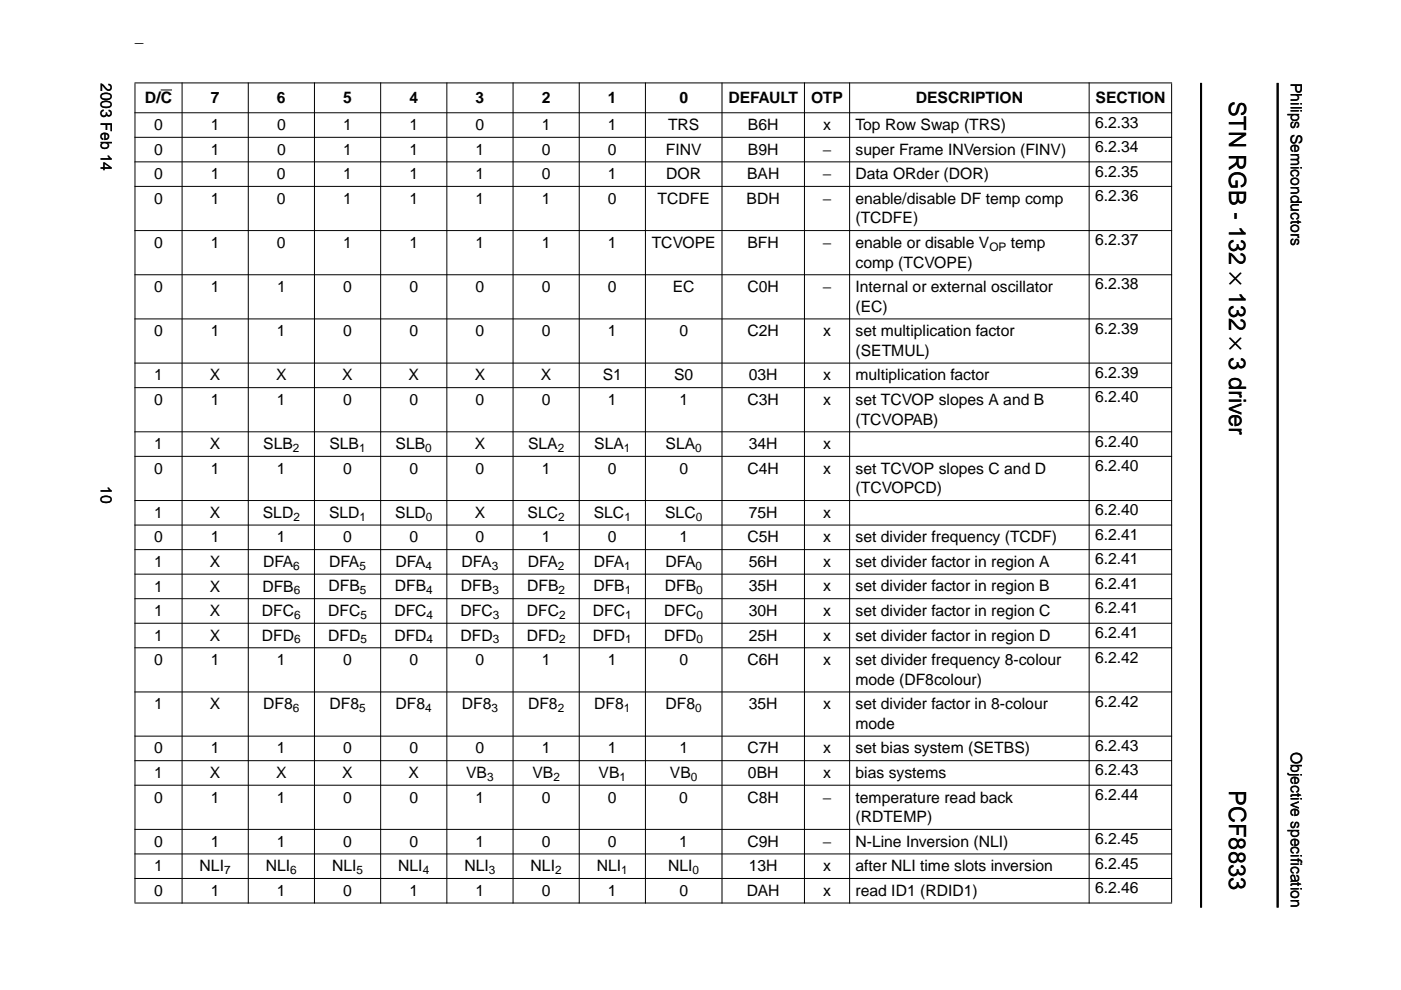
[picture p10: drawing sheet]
<svg xmlns="http://www.w3.org/2000/svg" width="297mm" height="210mm" viewBox="0 0 297 210" stroke-linecap="round" stroke-linejoin="round" font-family="sans-serif">
<defs><g id="words">
<g font-size="5">
<text x="260.6" y="21.3" transform="rotate(90 260.6 21.3)">STN RGB - 132 × 132 × 3 driver</text>
<text x="260.6" y="167.6" transform="rotate(90 260.6 167.6)">PCF8833</text>
</g>
<g font-size="3.3">
<text x="28.6" y="9">_white to force landscape pages to be rotated correctly when browsing through the pdf in the Acrobat reader.This text is here inThis text is here in</text>
<text x="21.4" y="17.6" transform="rotate(90 21.4 17.6)">2003 Feb 14</text>
<text x="273.7" y="17.6" transform="rotate(90 273.7 17.6)">Philips Semiconductors</text>
<text x="30.7" y="21.9">D/C</text>
<text x="44.7" y="21.9">7</text>
<text x="58.7" y="21.9">6</text>
<text x="72.8" y="21.9">5</text>
<text x="86.8" y="21.9">4</text>
<text x="100.8" y="21.9">3</text>
<text x="114.9" y="21.9">2</text>
<text x="128.9" y="21.9">1</text>
<text x="144" y="21.9">0</text>
<text x="154.4" y="21.9">DEFAULT</text>
<text x="172" y="21.9">OTP</text>
<text x="194.2" y="21.9">DESCRIPTION</text>
<text x="232.3" y="21.9">SECTION</text>
<text x="32.7" y="27.6">0</text>
<text x="44.7" y="27.6">1</text>
<text x="58.7" y="27.6">0</text>
<text x="72.8" y="27.6">1</text>
<text x="86.8" y="27.6">1</text>
<text x="100.8" y="27.6">0</text>
<text x="114.9" y="27.6">1</text>
<text x="128.9" y="27.6">1</text>
<text x="141.6" y="27.6">TRS</text>
<text x="158.6" y="27.6">B6H</text>
<text x="174.5" y="27.6">x</text>
<text x="181.4" y="27.6">Top Row Swap (TRS)</text>
<text x="232.2" y="27">6.2.33</text>
<text x="32.7" y="32.8">0</text>
<text x="44.7" y="32.8">1</text>
<text x="58.7" y="32.8">0</text>
<text x="72.8" y="32.8">1</text>
<text x="86.8" y="32.8">1</text>
<text x="100.8" y="32.8">1</text>
<text x="114.9" y="32.8">0</text>
<text x="128.9" y="32.8">0</text>
<text x="141.2" y="32.8">FINV</text>
<text x="158.6" y="32.8">B9H</text>
<text x="174.4" y="32.8">−</text>
<text x="181.4" y="32.8">super Frame INVersion (FINV)</text>
<text x="232.2" y="32.2">6.2.34</text>
<text x="32.7" y="38">0</text>
<text x="44.7" y="38">1</text>
<text x="58.7" y="38">0</text>
<text x="72.8" y="38">1</text>
<text x="86.8" y="38">1</text>
<text x="100.8" y="38">1</text>
<text x="114.9" y="38">0</text>
<text x="128.9" y="38">1</text>
<text x="141.3" y="38">DOR</text>
<text x="158.4" y="38">BAH</text>
<text x="174.4" y="38">−</text>
<text x="181.4" y="38">Data ORder (DOR)</text>
<text x="232.2" y="37.4">6.2.35</text>
<text x="32.7" y="43.2">0</text>
<text x="44.7" y="43.2">1</text>
<text x="58.7" y="43.2">0</text>
<text x="72.8" y="43.2">1</text>
<text x="86.8" y="43.2">1</text>
<text x="100.8" y="43.2">1</text>
<text x="114.9" y="43.2">1</text>
<text x="128.9" y="43.2">0</text>
<text x="139.4" y="43.2">TCDFE</text>
<text x="158.3" y="43.2">BDH</text>
<text x="174.4" y="43.2">−</text>
<text x="181.4" y="43.2">enable/disable DF temp comp</text>
<text x="181.4" y="47.4">(TCDFE)</text>
<text x="232.2" y="42.6">6.2.36</text>
<text x="32.7" y="52.6">0</text>
<text x="44.7" y="52.6">1</text>
<text x="58.7" y="52.6">0</text>
<text x="72.8" y="52.6">1</text>
<text x="86.8" y="52.6">1</text>
<text x="100.8" y="52.6">1</text>
<text x="114.9" y="52.6">1</text>
<text x="128.9" y="52.6">1</text>
<text x="138.2" y="52.6">TCVOPE</text>
<text x="158.5" y="52.6">BFH</text>
<text x="174.4" y="52.6">−</text>
<text x="181.4" y="52.6">enable or disable V</text>
<text x="214.3" y="52.6">temp</text>
<text x="232.2" y="52">6.2.37</text>
<text x="181.4" y="56.7">comp (TCVOPE)</text>
<text x="32.7" y="61.9">0</text>
<text x="44.7" y="61.9">1</text>
<text x="58.7" y="61.9">1</text>
<text x="72.8" y="61.9">0</text>
<text x="86.8" y="61.9">0</text>
<text x="100.8" y="61.9">0</text>
<text x="114.9" y="61.9">0</text>
<text x="128.9" y="61.9">0</text>
<text x="142.7" y="61.9">EC</text>
<text x="158.5" y="61.9">C0H</text>
<text x="174.4" y="61.9">−</text>
<text x="181.4" y="61.9">Internal or external oscillator</text>
<text x="232.2" y="61.4">6.2.38</text>
<text x="32.7" y="71.3">0</text>
<text x="44.7" y="71.3">1</text>
<text x="58.7" y="71.3">1</text>
<text x="72.8" y="71.3">0</text>
<text x="86.8" y="71.3">0</text>
<text x="100.8" y="71.3">0</text>
<text x="114.9" y="71.3">0</text>
<text x="128.9" y="71.3">1</text>
<text x="144" y="71.3">0</text>
<text x="158.5" y="71.3">C2H</text>
<text x="174.5" y="71.3">x</text>
<text x="181.4" y="66.1">(EC)</text>
<text x="181.4" y="71.3">set multiplication factor</text>
<text x="232.2" y="70.7">6.2.39</text>
<text x="181.4" y="75.5">(SETMUL)</text>
<text x="32.7" y="80.7">1</text>
<text x="44.5" y="80.7">X</text>
<text x="58.5" y="80.7">X</text>
<text x="72.6" y="80.7">X</text>
<text x="86.6" y="80.7">X</text>
<text x="100.6" y="80.7">X</text>
<text x="114.7" y="80.7">X</text>
<text x="127.8" y="80.7">S1</text>
<text x="142.9" y="80.7">S0</text>
<text x="158.8" y="80.7">03H</text>
<text x="174.5" y="80.7">x</text>
<text x="181.4" y="80.7">multiplication factor</text>
<text x="232.2" y="80.1">6.2.39</text>
<text x="32.7" y="85.9">0</text>
<text x="44.7" y="85.9">1</text>
<text x="58.7" y="85.9">1</text>
<text x="72.8" y="85.9">0</text>
<text x="86.8" y="85.9">0</text>
<text x="100.8" y="85.9">0</text>
<text x="114.9" y="85.9">0</text>
<text x="128.9" y="85.9">1</text>
<text x="144" y="85.9">1</text>
<text x="158.5" y="85.9">C3H</text>
<text x="174.5" y="85.9">x</text>
<text x="181.4" y="85.9">set TCVOP slopes A and B</text>
<text x="232.2" y="85.3">6.2.40</text>
<text x="32.7" y="95.2">1</text>
<text x="44.5" y="95.2">X</text>
<text x="55.8" y="95.2">SLB</text>
<text x="69.8" y="95.2">SLB</text>
<text x="83.9" y="95.2">SLB</text>
<text x="100.6" y="95.2">X</text>
<text x="112" y="95.2">SLA</text>
<text x="126" y="95.2">SLA</text>
<text x="141.1" y="95.2">SLA</text>
<text x="158.8" y="95.2">34H</text>
<text x="174.5" y="95.2">x</text>
<text x="181.4" y="90">(TCVOPAB)</text>
<text x="232.2" y="94.7">6.2.40</text>
<text x="32.7" y="100.4">0</text>
<text x="44.7" y="100.4">1</text>
<text x="58.7" y="100.4">1</text>
<text x="72.8" y="100.4">0</text>
<text x="86.8" y="100.4">0</text>
<text x="100.8" y="100.4">0</text>
<text x="114.9" y="100.4">1</text>
<text x="128.9" y="100.4">0</text>
<text x="144" y="100.4">0</text>
<text x="158.5" y="100.4">C4H</text>
<text x="174.5" y="100.4">x</text>
<text x="181.4" y="100.4">set TCVOP slopes C and D</text>
<text x="232.2" y="99.9">6.2.40</text>
<text x="21.4" y="103.1" transform="rotate(90 21.4 103.1)">10</text>
<text x="181.4" y="104.6">(TCVOPCD)</text>
<text x="32.7" y="109.8">1</text>
<text x="44.5" y="109.8">X</text>
<text x="55.7" y="109.8">SLD</text>
<text x="69.8" y="109.8">SLD</text>
<text x="83.8" y="109.8">SLD</text>
<text x="100.6" y="109.8">X</text>
<text x="111.9" y="109.8">SLC</text>
<text x="125.9" y="109.8">SLC</text>
<text x="141" y="109.8">SLC</text>
<text x="158.8" y="109.8">75H</text>
<text x="174.5" y="109.8">x</text>
<text x="232.2" y="109.2">6.2.40</text>
<text x="32.7" y="115">0</text>
<text x="44.7" y="115">1</text>
<text x="58.7" y="115">1</text>
<text x="72.8" y="115">0</text>
<text x="86.8" y="115">0</text>
<text x="100.8" y="115">0</text>
<text x="114.9" y="115">1</text>
<text x="128.9" y="115">0</text>
<text x="144" y="115">1</text>
<text x="158.5" y="115">C5H</text>
<text x="174.5" y="115">x</text>
<text x="181.4" y="115">set divider frequency (TCDF)</text>
<text x="232.2" y="114.5">6.2.41</text>
<text x="232.2" y="119.7">6.2.41</text>
<text x="32.7" y="120.2">1</text>
<text x="32.7" y="125.4">1</text>
<text x="44.5" y="120.2">X</text>
<text x="44.5" y="125.4">X</text>
<text x="55.6" y="125.4">DFB</text>
<text x="55.8" y="120.2">DFA</text>
<text x="69.7" y="125.4">DFB</text>
<text x="69.8" y="120.2">DFA</text>
<text x="83.7" y="125.4">DFB</text>
<text x="83.8" y="120.2">DFA</text>
<text x="97.7" y="125.4">DFB</text>
<text x="97.9" y="120.2">DFA</text>
<text x="111.8" y="125.4">DFB</text>
<text x="111.9" y="120.2">DFA</text>
<text x="125.8" y="125.4">DFB</text>
<text x="125.9" y="120.2">DFA</text>
<text x="140.9" y="125.4">DFB</text>
<text x="141.1" y="120.2">DFA</text>
<text x="158.8" y="120.2">56H</text>
<text x="158.8" y="125.4">35H</text>
<text x="174.5" y="120.2">x</text>
<text x="174.5" y="125.4">x</text>
<text x="181.4" y="120.2">set divider factor in region A</text>
<text x="181.4" y="125.4">set divider factor in region B</text>
<text x="232.2" y="124.9">6.2.41</text>
<text x="32.7" y="130.6">1</text>
<text x="44.5" y="130.6">X</text>
<text x="55.5" y="130.6">DFC</text>
<text x="69.6" y="130.6">DFC</text>
<text x="83.6" y="130.6">DFC</text>
<text x="97.6" y="130.6">DFC</text>
<text x="111.7" y="130.6">DFC</text>
<text x="125.7" y="130.6">DFC</text>
<text x="140.8" y="130.6">DFC</text>
<text x="158.8" y="130.6">30H</text>
<text x="174.5" y="130.6">x</text>
<text x="181.4" y="130.6">set divider factor in region C</text>
<text x="232.2" y="130.1">6.2.41</text>
<text x="32.7" y="135.8">1</text>
<text x="44.5" y="135.8">X</text>
<text x="55.5" y="135.8">DFD</text>
<text x="69.6" y="135.8">DFD</text>
<text x="83.6" y="135.8">DFD</text>
<text x="97.6" y="135.8">DFD</text>
<text x="111.7" y="135.8">DFD</text>
<text x="125.7" y="135.8">DFD</text>
<text x="140.8" y="135.8">DFD</text>
<text x="158.8" y="135.8">25H</text>
<text x="174.5" y="135.8">x</text>
<text x="181.4" y="135.8">set divider factor in region D</text>
<text x="232.2" y="135.3">6.2.41</text>
<text x="32.7" y="141">0</text>
<text x="44.7" y="141">1</text>
<text x="58.7" y="141">1</text>
<text x="72.8" y="141">0</text>
<text x="86.8" y="141">0</text>
<text x="100.8" y="141">0</text>
<text x="114.9" y="141">1</text>
<text x="128.9" y="141">1</text>
<text x="144" y="141">0</text>
<text x="158.5" y="141">C6H</text>
<text x="174.5" y="141">x</text>
<text x="181.4" y="141">set divider frequency 8-colour</text>
<text x="232.2" y="140.5">6.2.42</text>
<text x="181.4" y="145.2">mode (DF8colour)</text>
<text x="232.2" y="149.8">6.2.42</text>
<text x="32.7" y="150.4">1</text>
<text x="44.5" y="150.4">X</text>
<text x="55.8" y="150.4">DF8</text>
<text x="69.9" y="150.4">DF8</text>
<text x="83.9" y="150.4">DF8</text>
<text x="97.9" y="150.4">DF8</text>
<text x="112" y="150.4">DF8</text>
<text x="126" y="150.4">DF8</text>
<text x="141.1" y="150.4">DF8</text>
<text x="158.8" y="150.4">35H</text>
<text x="174.5" y="150.4">x</text>
<text x="181.4" y="154.5">mode</text>
<text x="181.4" y="150.4">set divider factor in 8-colour</text>
<text x="32.7" y="159.8">0</text>
<text x="44.7" y="159.8">1</text>
<text x="58.7" y="159.8">1</text>
<text x="72.8" y="159.8">0</text>
<text x="86.8" y="159.8">0</text>
<text x="100.8" y="159.8">0</text>
<text x="114.9" y="159.8">1</text>
<text x="128.9" y="159.8">1</text>
<text x="144" y="159.8">1</text>
<text x="158.5" y="159.8">C7H</text>
<text x="174.5" y="159.8">x</text>
<text x="181.4" y="159.8">set bias system (SETBS)</text>
<text x="232.2" y="159.2">6.2.43</text>
<text x="273.7" y="159.4" transform="rotate(90 273.7 159.4)">Objective specif</text>
<text x="32.7" y="165">1</text>
<text x="44.5" y="165">X</text>
<text x="58.5" y="165">X</text>
<text x="72.6" y="165">X</text>
<text x="86.6" y="165">X</text>
<text x="98.8" y="165">VB</text>
<text x="112.9" y="165">VB</text>
<text x="126.9" y="165">VB</text>
<text x="142" y="165">VB</text>
<text x="158.6" y="165">0BH</text>
<text x="174.5" y="165">x</text>
<text x="181.4" y="165">bias systems</text>
<text x="232.2" y="164.4">6.2.43</text>
<text x="32.7" y="170.2">0</text>
<text x="44.7" y="170.2">1</text>
<text x="58.7" y="170.2">1</text>
<text x="72.8" y="170.2">0</text>
<text x="86.8" y="170.2">0</text>
<text x="100.8" y="170.2">1</text>
<text x="114.9" y="170.2">0</text>
<text x="128.9" y="170.2">0</text>
<text x="144" y="170.2">0</text>
<text x="158.5" y="170.2">C8H</text>
<text x="174.4" y="170.2">−</text>
<text x="181.4" y="170.2">temperature read back</text>
<text x="232.2" y="169.6">6.2.44</text>
<text x="32.7" y="179.5">0</text>
<text x="44.7" y="179.5">1</text>
<text x="58.7" y="179.5">1</text>
<text x="72.8" y="179.5">0</text>
<text x="86.8" y="179.5">0</text>
<text x="100.8" y="179.5">1</text>
<text x="114.9" y="179.5">0</text>
<text x="128.9" y="179.5">0</text>
<text x="144" y="179.5">1</text>
<text x="158.5" y="179.5">C9H</text>
<text x="174.4" y="179.5">−</text>
<text x="181.4" y="179.5">N-Line Inversion (NLI)</text>
<text x="181.4" y="174.3">(RDTEMP)</text>
<text x="232.2" y="179">6.2.45</text>
<text x="32.7" y="184.7">1</text>
<text x="42.3" y="184.7">NLI</text>
<text x="56.4" y="184.7">NLI</text>
<text x="70.4" y="184.7">NLI</text>
<text x="84.4" y="184.7">NLI</text>
<text x="98.5" y="184.7">NLI</text>
<text x="112.5" y="184.7">NLI</text>
<text x="126.5" y="184.7">NLI</text>
<text x="141.7" y="184.7">NLI</text>
<text x="158.8" y="184.7">13H</text>
<text x="174.5" y="184.7">x</text>
<text x="181.4" y="184.7">after NLI time slots inversion</text>
<text x="232.2" y="184.2">6.2.45</text>
<text x="273.7" y="181.9" transform="rotate(90 273.7 181.9)">ication</text>
<text x="32.7" y="189.9">0</text>
<text x="44.7" y="189.9">1</text>
<text x="58.7" y="189.9">1</text>
<text x="72.8" y="189.9">0</text>
<text x="86.8" y="189.9">1</text>
<text x="100.8" y="189.9">1</text>
<text x="114.9" y="189.9">0</text>
<text x="128.9" y="189.9">1</text>
<text x="144" y="189.9">0</text>
<text x="158.4" y="189.9">DAH</text>
<text x="174.5" y="189.9">x</text>
<text x="181.4" y="189.9">read ID1 (RDID1)</text>
<text x="232.2" y="189.4">6.2.46</text>
</g>
<g font-size="2.5">
<text x="209.8" y="53.2">OP</text>
<text x="62.1" y="95.8">2</text>
<text x="76.1" y="95.8">1</text>
<text x="90.2" y="95.8">0</text>
<text x="118.2" y="95.8">2</text>
<text x="132.3" y="95.8">1</text>
<text x="147.4" y="95.8">0</text>
<text x="62.2" y="110.4">2</text>
<text x="76.2" y="110.4">1</text>
<text x="90.3" y="110.4">0</text>
<text x="118.3" y="110.4">2</text>
<text x="132.4" y="110.4">1</text>
<text x="147.5" y="110.4">0</text>
<text x="62.2" y="120.8">6</text>
<text x="76.2" y="120.8">5</text>
<text x="90.2" y="120.8">4</text>
<text x="104.3" y="120.8">3</text>
<text x="118.3" y="120.8">2</text>
<text x="132.3" y="120.8">1</text>
<text x="147.5" y="120.8">0</text>
<text x="62.3" y="126">6</text>
<text x="62.4" y="131.2">6</text>
<text x="76.3" y="126">5</text>
<text x="76.4" y="131.2">5</text>
<text x="90.4" y="126">4</text>
<text x="90.5" y="131.2">4</text>
<text x="104.4" y="126">3</text>
<text x="104.5" y="131.2">3</text>
<text x="118.4" y="126">2</text>
<text x="118.5" y="131.2">2</text>
<text x="132.5" y="126">1</text>
<text x="132.6" y="131.2">1</text>
<text x="147.6" y="126">0</text>
<text x="147.7" y="131.2">0</text>
<text x="62.4" y="136.4">6</text>
<text x="76.4" y="136.4">5</text>
<text x="90.5" y="136.4">4</text>
<text x="104.5" y="136.4">3</text>
<text x="118.5" y="136.4">2</text>
<text x="132.6" y="136.4">1</text>
<text x="147.7" y="136.4">0</text>
<text x="62.1" y="151">6</text>
<text x="76.1" y="151">5</text>
<text x="90.2" y="151">4</text>
<text x="104.2" y="151">3</text>
<text x="118.2" y="151">2</text>
<text x="132.3" y="151">1</text>
<text x="147.4" y="151">0</text>
<text x="103.3" y="165.6">3</text>
<text x="117.3" y="165.6">2</text>
<text x="131.4" y="165.6">1</text>
<text x="146.5" y="165.6">0</text>
<text x="47.5" y="185.3">7</text>
<text x="61.6" y="185.3">6</text>
<text x="75.6" y="185.3">5</text>
<text x="89.6" y="185.3">4</text>
<text x="103.7" y="185.3">3</text>
<text x="117.7" y="185.3">2</text>
<text x="131.7" y="185.3">1</text>
<text x="146.9" y="185.3">0</text>
</g>
</g></defs>
<path d="M254.6 17.6v174.8M270.9 17.6v174.8" fill="none" stroke="#000" stroke-width=".42"/>
<path d="M34.1 19.1h2.4" fill="none" stroke="#000" stroke-width=".21"/>
<g fill="#000" stroke="#000" stroke-width=".21">
<path d="M28.5 17.6h220zM28.5 23.9h220zM28.5 29.1h220zM28.5 34.3h220zM28.5 39.5h220zM28.5 48.9h220zM28.5 58.3h220zM28.5 67.6h220zM28.5 77h220zM28.5 82.2h220zM28.5 91.6h220zM28.5 96.8h220z"/>
<path d="M28.5 106.1h220zM28.5 111.3h220zM28.5 116.5h220zM28.5 121.7h220zM28.5 126.9h220zM28.5 132.1h220zM28.5 137.3h220zM28.5 146.7h220zM28.5 156.1h220zM28.5 161.3h220zM28.5 166.5h220zM28.5 175.9h220z"/>
<path d="M28.6 17.7v173.7zM38.6 17.5v174.1zM52.6 17.5v174.1zM66.7 17.5v174.1zM80.7 17.5v174.1zM94.7 17.5v174.1zM108.8 17.5v174.1zM122.8 17.5v174.1zM136.8 17.5v174.1zM153.1 17.5v174.1zM170.6 17.5v174.1zM180.1 17.5v174.1z"/>
<path d="M230.9 17.5v174.1zM248.4 17.7v173.7zM28.5 181.1h220zM28.5 186.3h220zM28.5 191.5h220z"/>
</g>
<use href="#words"/>
</svg>
